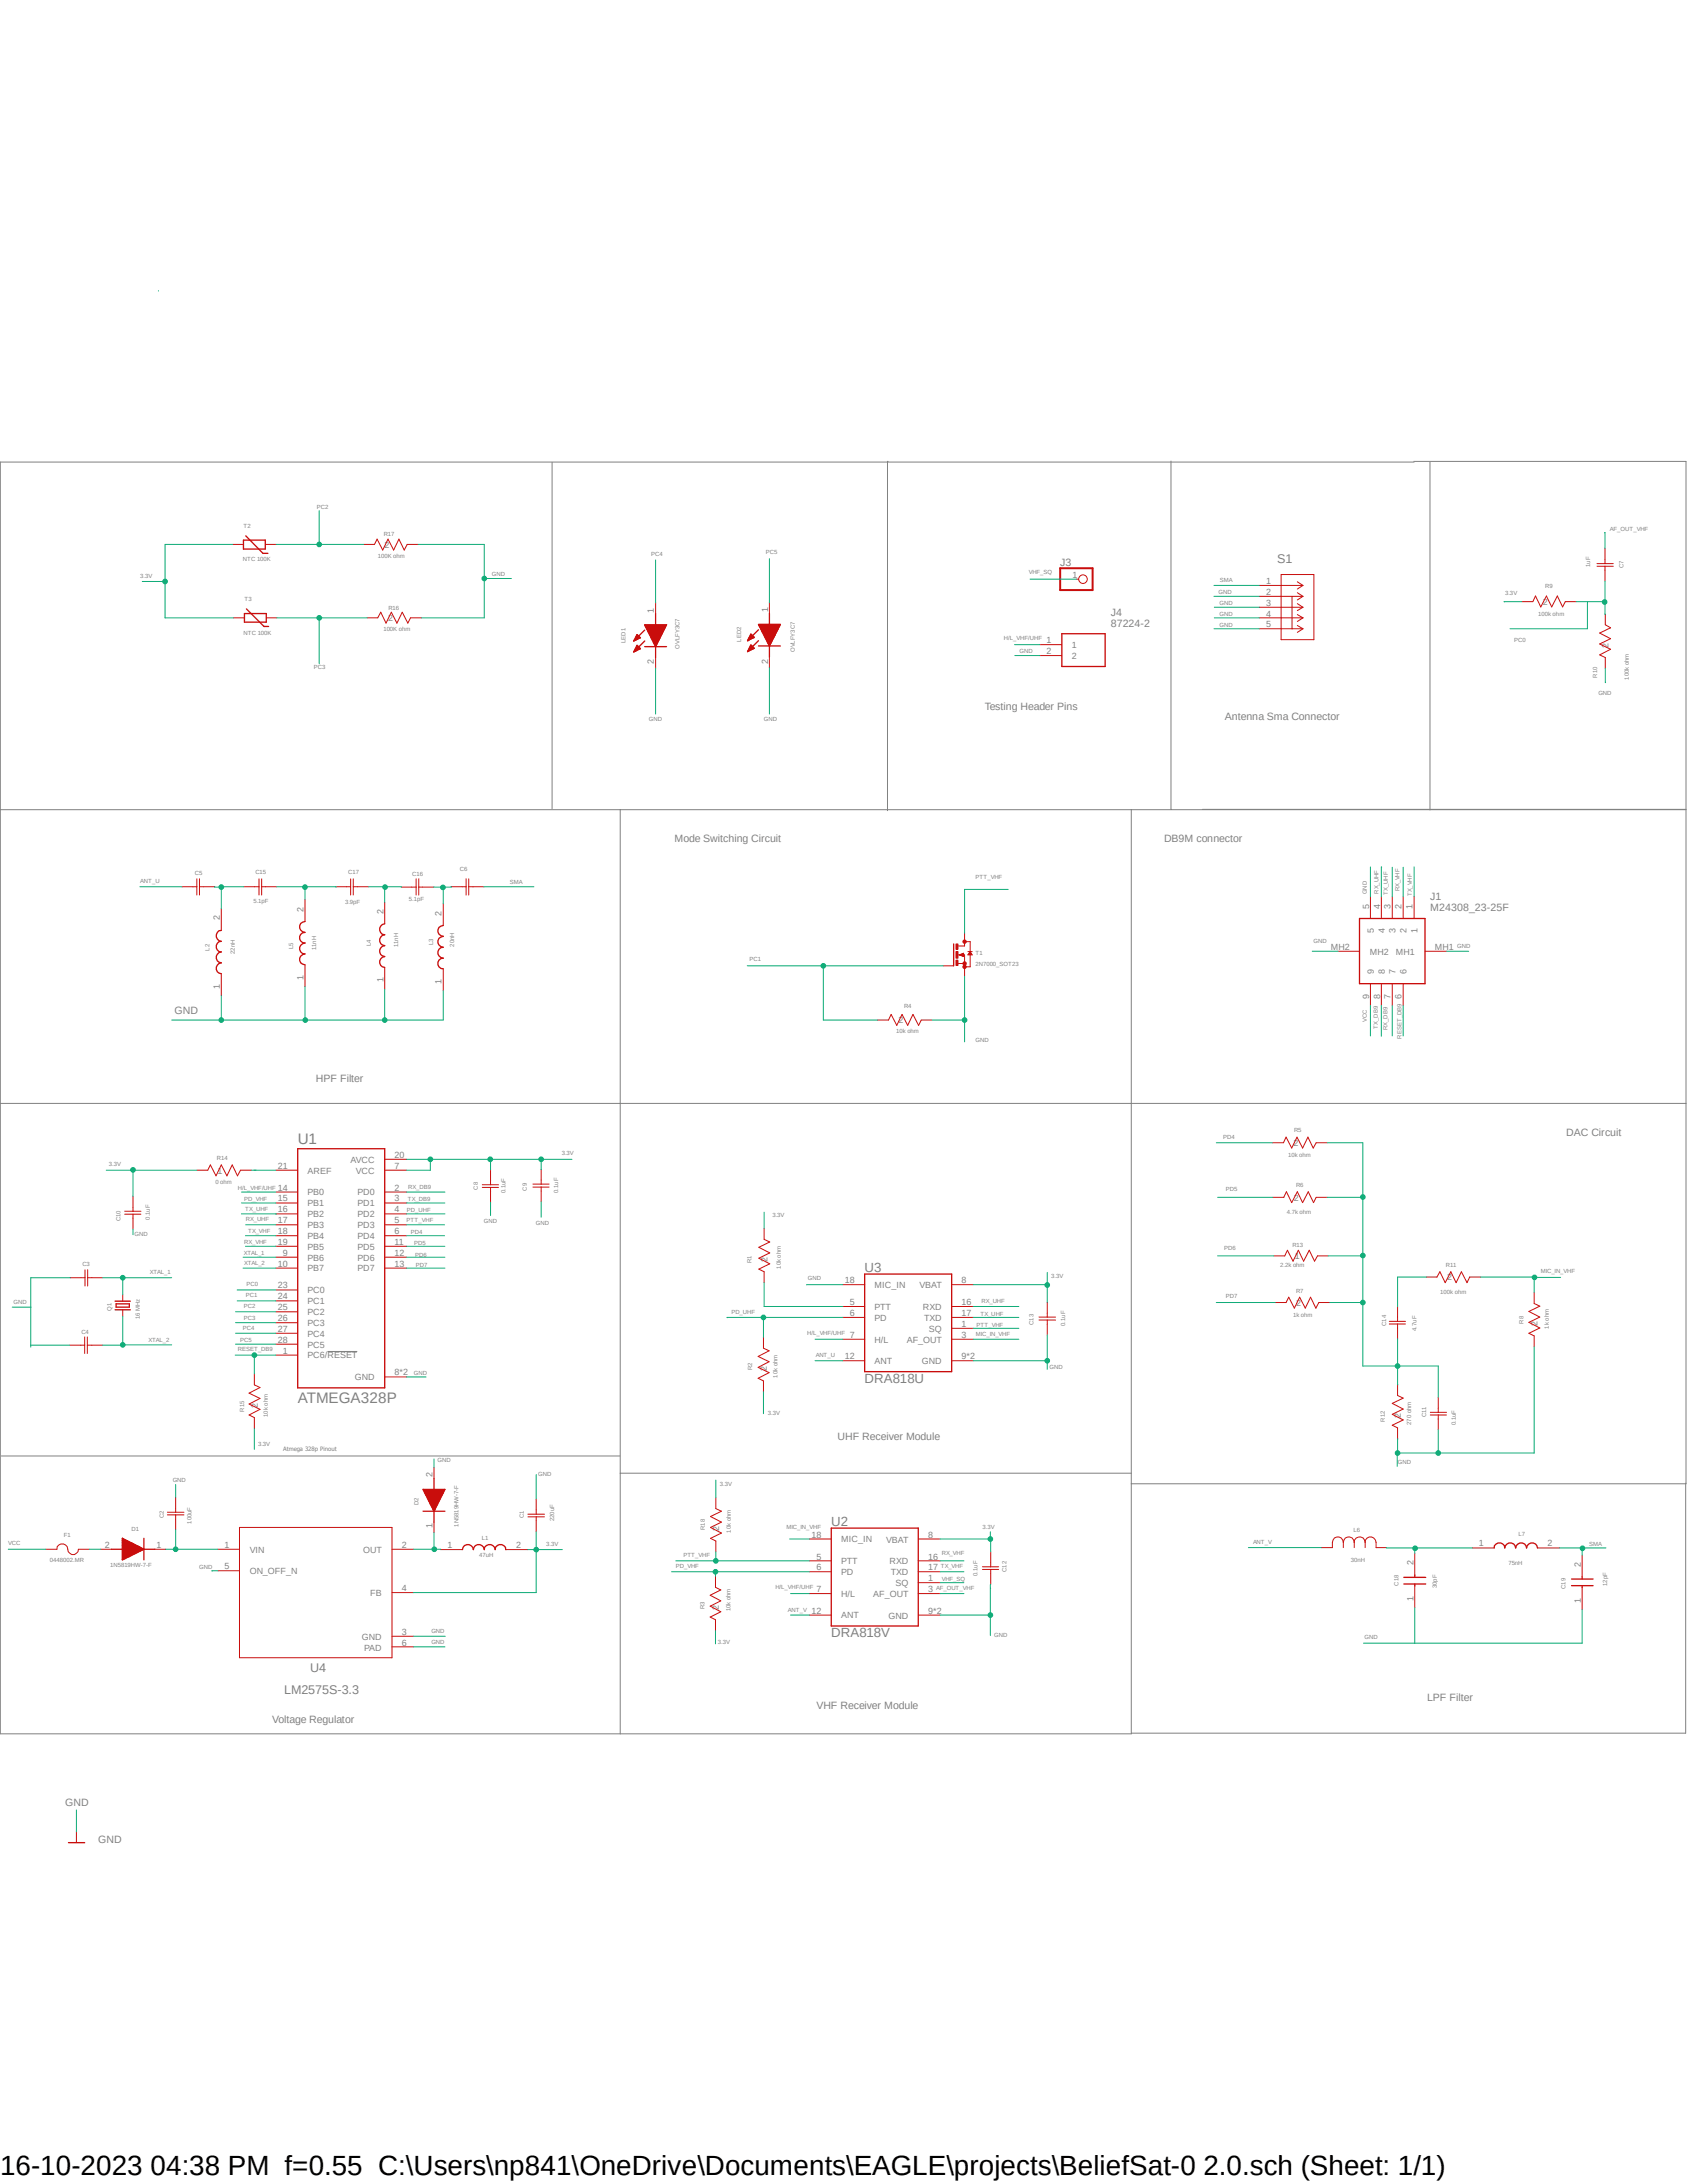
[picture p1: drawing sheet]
<svg xmlns="http://www.w3.org/2000/svg" width="216mm" height="279mm" viewBox="0 0 216 279" stroke-linecap="round" stroke-linejoin="round" font-family="sans-serif">
<defs><g id="words">
<text font-size="3.6" x="0" y="278.4">16-10-2023 04:38 PM f=0.55 C:\Users\np841\OneDrive\Documents\EAGLE\projects\BeliefSat-0 2.0.sch (Sheet: 1/1)</text>
<g font-size="1.9" fill="#808080">
<text x="38.1" y="146.4">U1</text>
<text x="38.1" y="179.6">ATMEGA328P</text>
</g>
<g font-size="1.7" fill="#808080">
<text x="110.7" y="162.8">U3</text>
<text x="110.7" y="177">DRA818U</text>
<text x="106.4" y="195.3">U2</text>
<text x="106.4" y="209.5">DRA818V</text>
</g>
<g font-size="1.6" fill="#808080">
<text x="163.5" y="72">S1</text>
<text x="39.7" y="214">U4</text>
<text x="36.4" y="216.8">LM2575S-3.3</text>
</g>
<g font-size="1.4" fill="#808080">
<text x="135.7" y="72.4">J3</text>
<text x="142.2" y="80.2">87224-2</text>
<text x="142.2" y="78.8">J4</text>
<text x="126" y="90.9">Testing Header Pins</text>
<text x="156.8" y="92.2">Antenna Sma Connector</text>
<text x="86.3" y="107.8">Mode Switching Circuit</text>
<text x="149" y="107.8">DB9M connector</text>
<text x="183" y="116.6">M24308_23-25F</text>
<text x="183" y="115.2">J1</text>
<text x="22.4" y="129.8">GND</text>
<text x="40.4" y="138.4">HPF Filter</text>
<text x="200.4" y="145.4">DAC Circuit</text>
<text x="107.2" y="184.4">UHF Receiver Module</text>
<text x="34.8" y="220.6">Voltage Regulator</text>
<text x="104.5" y="218.7">VHF Receiver Module</text>
<text x="182.6" y="217.8">LPF Filter</text>
<text x="8.3" y="231.2">GND</text>
<text x="12.6" y="235.8">GND</text>
</g>
<g font-size="1.1" fill="#808080">
<text x="49.2" y="70.1">2</text>
<text x="137.2" y="74">1</text>
<text x="162.1" y="74.7">1</text>
<text x="162.1" y="76.1">2</text>
<text x="162.1" y="77.5">3</text>
<text x="197.4" y="77.4">2</text>
<text x="49.7" y="79.5">2</text>
<text x="83.7" y="78.4" transform="rotate(-90 83.7 78.4)">1</text>
<text x="98.3" y="78.3" transform="rotate(-90 98.3 78.3)">1</text>
<text x="133.9" y="82.3">1</text>
<text x="133.9" y="83.7">2</text>
<text x="137.2" y="82.9">1</text>
<text x="162.1" y="78.9">4</text>
<text x="162.1" y="80.3">5</text>
<text x="205.9" y="82.9" transform="rotate(-90 205.9 82.9)">2</text>
<text x="83.7" y="85" transform="rotate(-90 83.7 85)">2</text>
<text x="98.3" y="84.9" transform="rotate(-90 98.3 84.9)">2</text>
<text x="137.2" y="84.3">2</text>
<text x="28.2" y="117.8" transform="rotate(-90 28.2 117.8)">2</text>
<text x="38.8" y="116.7" transform="rotate(-90 38.8 116.7)">2</text>
<text x="49.1" y="117" transform="rotate(-90 49.1 117)">2</text>
<text x="56.5" y="117.2" transform="rotate(-90 56.5 117.2)">2</text>
<text x="175.2" y="116.3" transform="rotate(-90 175.2 116.3)">5</text>
<text x="175.8" y="119.5" transform="rotate(-90 175.8 119.5)">5</text>
<text x="176.6" y="116.3" transform="rotate(-90 176.6 116.3)">4</text>
<text x="177.2" y="119.5" transform="rotate(-90 177.2 119.5)">4</text>
<text x="178" y="116.3" transform="rotate(-90 178 116.3)">3</text>
<text x="178.6" y="119.5" transform="rotate(-90 178.6 119.5)">3</text>
<text x="179.4" y="116.3" transform="rotate(-90 179.4 116.3)">2</text>
<text x="180" y="119.5" transform="rotate(-90 180 119.5)">2</text>
<text x="180.8" y="116.3" transform="rotate(-90 180.8 116.3)">1</text>
<text x="181.4" y="119.5" transform="rotate(-90 181.4 119.5)">1</text>
<text x="38.8" y="125.4" transform="rotate(-90 38.8 125.4)">1</text>
<text x="49.1" y="125.7" transform="rotate(-90 49.1 125.7)">1</text>
<text x="56.5" y="125.9" transform="rotate(-90 56.5 125.9)">1</text>
<text x="170.3" y="121.5">MH2</text>
<text x="175.3" y="122.2">MH2</text>
<text x="175.8" y="124.6" transform="rotate(-90 175.8 124.6)">9</text>
<text x="177.2" y="124.6" transform="rotate(-90 177.2 124.6)">8</text>
<text x="178.6" y="124.6" transform="rotate(-90 178.6 124.6)">7</text>
<text x="178.7" y="122.2">MH1</text>
<text x="180" y="124.6" transform="rotate(-90 180 124.6)">6</text>
<text x="183.6" y="121.5">MH1</text>
<text x="28.2" y="126.5" transform="rotate(-90 28.2 126.5)">1</text>
<text x="115" y="131">2</text>
<text x="175.2" y="127.9" transform="rotate(-90 175.2 127.9)">9</text>
<text x="176.6" y="127.9" transform="rotate(-90 176.6 127.9)">8</text>
<text x="178" y="127.9" transform="rotate(-90 178 127.9)">7</text>
<text x="179.4" y="127.9" transform="rotate(-90 179.4 127.9)">6</text>
<text x="35.6" y="149.6">21</text>
<text x="44.9" y="148.8">AVCC</text>
<text x="50.5" y="149.6">7</text>
<text x="50.5" y="148.2">20</text>
<text x="165.5" y="146.7">2</text>
<text x="27.9" y="150.2">1</text>
<text x="35.6" y="152.4">14</text>
<text x="35.6" y="153.8">15</text>
<text x="35.6" y="155.2">16</text>
<text x="39.4" y="153">PB0</text>
<text x="39.4" y="154.4">PB1</text>
<text x="39.4" y="155.8">PB2</text>
<text x="39.4" y="150.2">AREF</text>
<text x="45.6" y="150.2">VCC</text>
<text x="45.8" y="153">PD0</text>
<text x="45.8" y="154.4">PD1</text>
<text x="45.8" y="155.8">PD2</text>
<text x="50.5" y="152.4">2</text>
<text x="50.5" y="153.8">3</text>
<text x="50.5" y="155.2">4</text>
<text x="165.6" y="153.7">2</text>
<text x="35.6" y="156.6">17</text>
<text x="35.6" y="158">18</text>
<text x="35.6" y="159.3">19</text>
<text x="36.2" y="160.7">9</text>
<text x="39.4" y="157.2">PB3</text>
<text x="39.4" y="158.5">PB4</text>
<text x="39.4" y="159.9">PB5</text>
<text x="39.4" y="161.3">PB6</text>
<text x="45.8" y="157.2">PD3</text>
<text x="45.8" y="158.6">PD4</text>
<text x="45.8" y="160">PD5</text>
<text x="45.8" y="161.3">PD6</text>
<text x="50.5" y="156.6">5</text>
<text x="50.5" y="158">6</text>
<text x="50.5" y="159.3">11</text>
<text x="50.5" y="160.7">12</text>
<text x="98.2" y="161.5" transform="rotate(-90 98.2 161.5)">2</text>
<text x="165.7" y="161.2">1</text>
<text x="35.6" y="162.1">10</text>
<text x="35.6" y="164.9">23</text>
<text x="35.6" y="166.3">24</text>
<text x="35.6" y="167.7">25</text>
<text x="39.4" y="162.7">PB7</text>
<text x="39.4" y="165.5">PC0</text>
<text x="39.4" y="166.9">PC1</text>
<text x="45.8" y="162.7">PD7</text>
<text x="50.5" y="162.1">13</text>
<text x="108.1" y="164.3">18</text>
<text x="108.8" y="167.1">5</text>
<text x="111.9" y="167.6">PTT</text>
<text x="111.9" y="164.9">MIC_IN</text>
<text x="117.7" y="164.9">VBAT</text>
<text x="118.1" y="167.6">RXD</text>
<text x="123.1" y="164.3">8</text>
<text x="123.1" y="167.1">16</text>
<text x="165.9" y="167.1">2</text>
<text x="185.2" y="163.9">2</text>
<text x="35.6" y="169.1">26</text>
<text x="35.6" y="170.5">27</text>
<text x="35.6" y="171.9">28</text>
<text x="36.2" y="173.3">1</text>
<text x="39.4" y="168.3">PC2</text>
<text x="39.4" y="169.7">PC3</text>
<text x="39.4" y="171.1">PC4</text>
<text x="39.4" y="172.5">PC5</text>
<text x="39.4" y="173.9">PC6/RESET</text>
<text x="108.1" y="174">12</text>
<text x="108.8" y="168.4">6</text>
<text x="108.8" y="171.2">7</text>
<text x="111.9" y="169">PD</text>
<text x="111.9" y="171.8">H/L</text>
<text x="116" y="171.8">AF_OUT</text>
<text x="118.3" y="169">TXD</text>
<text x="118.9" y="170.4">SQ</text>
<text x="123.1" y="169.8">1</text>
<text x="123.1" y="171.2">3</text>
<text x="123.1" y="174">9*2</text>
<text x="123.1" y="168.4">17</text>
<text x="196.8" y="169.7" transform="rotate(-90 196.8 169.7)">2</text>
<text x="45.4" y="176.7">GND</text>
<text x="50.5" y="176">8*2</text>
<text x="98.1" y="175.5" transform="rotate(-90 98.1 175.5)">2</text>
<text x="111.9" y="174.6">ANT</text>
<text x="118" y="174.6">GND</text>
<text x="33" y="180.2" transform="rotate(-90 33 180.2)">2</text>
<text x="179.3" y="181.5" transform="rotate(-90 179.3 181.5)">2</text>
<text x="55.3" y="189.1" transform="rotate(-90 55.3 189.1)">2</text>
<text x="55.3" y="195.6" transform="rotate(-90 55.3 195.6)">1</text>
<text x="92" y="196" transform="rotate(-90 92 196)">2</text>
<text x="103.8" y="196.8">18</text>
<text x="107.7" y="197.4">MIC_IN</text>
<text x="113.4" y="197.4">VBAT</text>
<text x="118.8" y="196.8">8</text>
<text x="189.3" y="197.9">1</text>
<text x="198" y="197.9">2</text>
<text x="13.4" y="198.1">2</text>
<text x="20" y="198.1">1</text>
<text x="28.7" y="198.1">1</text>
<text x="28.7" y="200.9">5</text>
<text x="32" y="198.7">VIN</text>
<text x="32" y="201.5">ON_OFF_N</text>
<text x="46.5" y="198.7">OUT</text>
<text x="51.4" y="198.1">2</text>
<text x="51.4" y="203.7">4</text>
<text x="57.3" y="198.1">1</text>
<text x="66" y="198.1">2</text>
<text x="104.5" y="199.6">5</text>
<text x="104.5" y="201">6</text>
<text x="104.5" y="203.8">7</text>
<text x="107.7" y="200.2">PTT</text>
<text x="107.7" y="201.6">PD</text>
<text x="113.8" y="200.2">RXD</text>
<text x="114" y="201.6">TXD</text>
<text x="114.6" y="203">SQ</text>
<text x="118.8" y="202.4">1</text>
<text x="118.8" y="203.8">3</text>
<text x="118.8" y="199.6">16</text>
<text x="118.8" y="201">17</text>
<text x="180.9" y="200.3" transform="rotate(-90 180.9 200.3)">2</text>
<text x="202.3" y="200.5" transform="rotate(-90 202.3 200.5)">2</text>
<text x="46.3" y="209.9">GND</text>
<text x="47.4" y="204.3">FB</text>
<text x="51.4" y="209.2">3</text>
<text x="92" y="206" transform="rotate(-90 92 206)">2</text>
<text x="103.8" y="206.6">12</text>
<text x="107.7" y="204.4">H/L</text>
<text x="107.7" y="207.1">ANT</text>
<text x="111.8" y="204.4">AF_OUT</text>
<text x="113.7" y="207.2">GND</text>
<text x="118.8" y="206.6">9*2</text>
<text x="180.9" y="204.9" transform="rotate(-90 180.9 204.9)">1</text>
<text x="202.3" y="205.2" transform="rotate(-90 202.3 205.2)">1</text>
<text x="46.6" y="211.3">PAD</text>
<text x="51.4" y="210.6">6</text>
</g>
<g font-size=".8" fill="#808080">
<text x="40.6" y="65.1">PC2</text>
<text x="31.1" y="71.8">NTC 100K</text>
<text x="31.2" y="67.6">T2</text>
<text x="48.3" y="71.4">100K ohm</text>
<text x="49.1" y="68.6">R17</text>
<text x="83.4" y="71.1">PC4</text>
<text x="98" y="70.9">PC5</text>
<text x="206" y="67.9">AF_OUT_VHF</text>
<text x="17.9" y="74">3.3V</text>
<text x="31.3" y="77">T3</text>
<text x="62.9" y="73.7">GND</text>
<text x="131.7" y="73.4">VHF_SQ</text>
<text x="156" y="76.1">GND</text>
<text x="156.1" y="77.4">GND</text>
<text x="156.1" y="74.5">SMA</text>
<text x="192.6" y="76.2">3.3V</text>
<text x="197.7" y="75.3">R9</text>
<text x="203.5" y="72.6" transform="rotate(-90 203.5 72.6)">1uF</text>
<text x="207.8" y="72.7" transform="rotate(-90 207.8 72.7)">C7</text>
<text x="31.2" y="81.3">NTC 100K</text>
<text x="49.1" y="80.8">100K ohm</text>
<text x="49.7" y="78.1">R16</text>
<text x="80.1" y="82.3" transform="rotate(-90 80.1 82.3)">LED1</text>
<text x="87" y="83" transform="rotate(-90 87 83)">OVLFY3C7</text>
<text x="94.9" y="82.1" transform="rotate(-90 94.9 82.1)">LED2</text>
<text x="101.7" y="83.4" transform="rotate(-90 101.7 83.4)">OVLFY3C7</text>
<text x="128.5" y="81.9">H/L_VHF/UHF</text>
<text x="130.5" y="83.6">GND</text>
<text x="156.1" y="78.9">GND</text>
<text x="156.1" y="80.2">GND</text>
<text x="193.8" y="82.2">PC0</text>
<text x="196.8" y="78.8">100k ohm</text>
<text x="40.2" y="85.7">PC3</text>
<text x="204.4" y="86.7" transform="rotate(-90 204.4 86.7)">R10</text>
<text x="204.6" y="88.9">GND</text>
<text x="208.4" y="87" transform="rotate(-90 208.4 87)">100k ohm</text>
<text x="83.1" y="92.3">GND</text>
<text x="97.7" y="92.3">GND</text>
<text x="17.9" y="113">ANT_U</text>
<text x="24.9" y="112">C5</text>
<text x="32.7" y="111.8">C15</text>
<text x="44.6" y="111.8">C17</text>
<text x="52.7" y="112.1">C16</text>
<text x="58.8" y="111.4">C6</text>
<text x="65.2" y="113.1">SMA</text>
<text x="124.8" y="112.5">PTT_VHF</text>
<text x="32.4" y="115.6">5.1pF</text>
<text x="44.2" y="115.7">3.9pF</text>
<text x="52.3" y="115.4">5.1pF</text>
<text x="174.9" y="114.5" transform="rotate(-90 174.9 114.5)">GND</text>
<text x="176.4" y="114.4" transform="rotate(-90 176.4 114.4)">RX_UHF</text>
<text x="177.6" y="114.6" transform="rotate(-90 177.6 114.6)">TX_UHF</text>
<text x="179.1" y="114.1" transform="rotate(-90 179.1 114.1)">RX_VHF</text>
<text x="180.7" y="114.7" transform="rotate(-90 180.7 114.7)">TX_VHF</text>
<text x="26.8" y="121.7" transform="rotate(-90 26.8 121.7)">L2</text>
<text x="30.1" y="122.1" transform="rotate(-90 30.1 122.1)">22nH</text>
<text x="37.5" y="121.5" transform="rotate(-90 37.5 121.5)">L5</text>
<text x="40.5" y="121.6" transform="rotate(-90 40.5 121.6)">11nH</text>
<text x="47.5" y="121.1" transform="rotate(-90 47.5 121.1)">L4</text>
<text x="51" y="121.2" transform="rotate(-90 51 121.2)">11nH</text>
<text x="55.5" y="120.9" transform="rotate(-90 55.5 120.9)">L3</text>
<text x="58.1" y="121.2" transform="rotate(-90 58.1 121.2)">20nH</text>
<text x="95.9" y="123">PC1</text>
<text x="124.8" y="123.6">2N7000_SOT23</text>
<text x="124.8" y="122.2">T1</text>
<text x="168.1" y="120.6">GND</text>
<text x="186.5" y="121.4">GND</text>
<text x="115.7" y="129">R4</text>
<text x="174.9" y="130.8" transform="rotate(-90 174.9 130.8)">VCC</text>
<text x="176.3" y="131.7" transform="rotate(-90 176.3 131.7)">TX_DB9</text>
<text x="177.6" y="131.8" transform="rotate(-90 177.6 131.8)">RX_DB9</text>
<text x="114.7" y="132.2">10k ohm</text>
<text x="124.8" y="133.3">GND</text>
<text x="179.4" y="132.9" transform="rotate(-90 179.4 132.9)">RESET_DB9</text>
<text x="13.9" y="149.3">3.3V</text>
<text x="27.8" y="148.4">R14</text>
<text x="71.9" y="147.9">3.3V</text>
<text x="156.5" y="145.8">PD4</text>
<text x="164.8" y="148.1">10k ohm</text>
<text x="165.6" y="144.9">R5</text>
<text x="27.6" y="151.6">0 ohm</text>
<text x="30.4" y="152.3">H/L_VHF/UHF</text>
<text x="31.2" y="153.7">PD_VHF</text>
<text x="31.4" y="154.9">TX_UHF</text>
<text x="52.1" y="155.1">PD_UHF</text>
<text x="52.2" y="153.8">TX_DB9</text>
<text x="52.2" y="152.1">RX_DB9</text>
<text x="61.2" y="152.3" transform="rotate(-90 61.2 152.3)">C8</text>
<text x="64.7" y="152.7" transform="rotate(-90 64.7 152.7)">0.1uF</text>
<text x="67.4" y="152.4" transform="rotate(-90 67.4 152.4)">C9</text>
<text x="71.4" y="152.7" transform="rotate(-90 71.4 152.7)">0.1uF</text>
<text x="98.8" y="155.8">3.3V</text>
<text x="156.9" y="152.5">PD5</text>
<text x="164.7" y="155.4">4.7k ohm</text>
<text x="165.9" y="152">R6</text>
<text x="15.4" y="156.3" transform="rotate(-90 15.4 156.3)">C10</text>
<text x="17.2" y="158.2">GND</text>
<text x="19.2" y="156.1" transform="rotate(-90 19.2 156.1)">0.1uF</text>
<text x="31.2" y="160.6">XTAL_1</text>
<text x="31.2" y="159.2">RX_VHF</text>
<text x="31.2" y="161.9">XTAL_2</text>
<text x="31.5" y="156.3">RX_UHF</text>
<text x="31.7" y="157.8">TX_VHF</text>
<text x="52" y="156.5">PTT_VHF</text>
<text x="52.6" y="157.9">PD4</text>
<text x="53" y="159.3">PD5</text>
<text x="53.1" y="160.8">PD6</text>
<text x="61.9" y="156.5">GND</text>
<text x="68.6" y="156.8">GND</text>
<text x="96.2" y="161.6" transform="rotate(-90 96.2 161.6)">R1</text>
<text x="156.7" y="160">PD6</text>
<text x="165.4" y="159.6">R13</text>
<text x="1.7" y="166.8">GND</text>
<text x="10.5" y="162.1">C3</text>
<text x="14.3" y="167.8" transform="rotate(-90 14.3 167.8)">Q1</text>
<text x="19.2" y="163.1">XTAL_1</text>
<text x="31.2" y="167.4">PC2</text>
<text x="31.5" y="166">PC1</text>
<text x="31.5" y="164.6">PC0</text>
<text x="53.2" y="162.2">PD7</text>
<text x="99.9" y="162.4" transform="rotate(-90 99.9 162.4)">10k ohm</text>
<text x="103.4" y="163.9">GND</text>
<text x="125.6" y="166.7">RX_UHF</text>
<text x="134.5" y="163.6">3.3V</text>
<text x="156.9" y="166.1">PD7</text>
<text x="163.8" y="162.2">2.2k ohm</text>
<text x="165.9" y="165.5">R7</text>
<text x="184.3" y="165.6">100k ohm</text>
<text x="185" y="162.2">R11</text>
<text x="197.2" y="163">MIC_IN_VHF</text>
<text x="10.4" y="170.7">C4</text>
<text x="17.9" y="168.9" transform="rotate(-90 17.9 168.9)">16 MHz</text>
<text x="19" y="171.7">XTAL_2</text>
<text x="30.4" y="173">RESET_DB9</text>
<text x="30.7" y="171.7">PC5</text>
<text x="31.1" y="170.3">PC4</text>
<text x="31.2" y="168.9">PC3</text>
<text x="93.6" y="168.2">PD_UHF</text>
<text x="103.3" y="170.8">H/L_VHF/UHF</text>
<text x="104.4" y="173.7">ANT_U</text>
<text x="124.9" y="171">MIC_IN_VHF</text>
<text x="125" y="169.8">PTT_VHF</text>
<text x="125.5" y="168.4">TX_UHF</text>
<text x="132.2" y="169.6" transform="rotate(-90 132.2 169.6)">C13</text>
<text x="136.3" y="169.7" transform="rotate(-90 136.3 169.7)">0.1uF</text>
<text x="165.5" y="168.6">1k ohm</text>
<text x="177.4" y="169.7" transform="rotate(-90 177.4 169.7)">C14</text>
<text x="181.3" y="170.3" transform="rotate(-90 181.3 170.3)">4.7uF</text>
<text x="195" y="169.4" transform="rotate(-90 195 169.4)">R8</text>
<text x="198.2" y="170.1" transform="rotate(-90 198.2 170.1)">1k ohm</text>
<text x="53" y="176">GND</text>
<text x="96.3" y="175.4" transform="rotate(-90 96.3 175.4)">R2</text>
<text x="99.5" y="176.3" transform="rotate(-90 99.5 176.3)">10k ohm</text>
<text x="134.3" y="175.2">GND</text>
<text x="31.2" y="180.7" transform="rotate(-90 31.2 180.7)">R15</text>
<text x="33" y="185.1">3.3V</text>
<text x="34.3" y="181.4" transform="rotate(-90 34.3 181.4)">10k ohm</text>
<text x="36.2" y="185.8">Atmega 328p Pinout</text>
<text x="98.3" y="181.1">3.3V</text>
<text x="177.2" y="181.9" transform="rotate(-90 177.2 181.9)">R12</text>
<text x="180.6" y="182.4" transform="rotate(-90 180.6 182.4)">270 ohm</text>
<text x="182.5" y="181.4" transform="rotate(-90 182.5 181.4)">C11</text>
<text x="186.3" y="182.4" transform="rotate(-90 186.3 182.4)">0.1uF</text>
<text x="22.1" y="189.7">GND</text>
<text x="56" y="187.1">GND</text>
<text x="68.9" y="188.8">GND</text>
<text x="92.1" y="190.2">3.3V</text>
<text x="178.9" y="187.4">GND</text>
<text x="1.1" y="197.7">VCC</text>
<text x="8.2" y="196.8">F1</text>
<text x="16.8" y="196">D1</text>
<text x="21" y="194.3" transform="rotate(-90 21 194.3)">C2</text>
<text x="24.5" y="195" transform="rotate(-90 24.5 195)">100uF</text>
<text x="53.6" y="192.7" transform="rotate(-90 53.6 192.7)">D2</text>
<text x="58.7" y="195.4" transform="rotate(-90 58.7 195.4)">1N5819HW-7-F</text>
<text x="61.7" y="197.1">L1</text>
<text x="67.1" y="194.3" transform="rotate(-90 67.1 194.3)">C1</text>
<text x="69.9" y="197.9">3.3V</text>
<text x="70.9" y="194.7" transform="rotate(-90 70.9 194.7)">220uF</text>
<text x="90.2" y="195.8" transform="rotate(-90 90.2 195.8)">R18</text>
<text x="93.5" y="196.2" transform="rotate(-90 93.5 196.2)">10k ohm</text>
<text x="100.7" y="195.7">MIC_IN_VHF</text>
<text x="125.7" y="195.7">3.3V</text>
<text x="160.4" y="197.7">ANT_V</text>
<text x="173.2" y="196.1">L6</text>
<text x="194.4" y="196.6">L7</text>
<text x="203.4" y="197.9">SMA</text>
<text x="6.4" y="200">0448002.MR</text>
<text x="14.1" y="200.6">1N5819HW-7-F</text>
<text x="25.5" y="200.8">GND</text>
<text x="61.3" y="199.2">47uH</text>
<text x="86.5" y="200.7">PD_VHF</text>
<text x="87.5" y="199.3">PTT_VHF</text>
<text x="99.2" y="203.4">H/L_VHF/UHF</text>
<text x="119.8" y="203.5">AF_OUT_VHF</text>
<text x="120.4" y="200.7">TX_VHF</text>
<text x="120.5" y="202.4">VHF_SQ</text>
<text x="120.5" y="199">RX_VHF</text>
<text x="125.1" y="201.7" transform="rotate(-90 125.1 201.7)">0.1uF</text>
<text x="128.8" y="201.2" transform="rotate(-90 128.8 201.2)">C12</text>
<text x="172.9" y="199.9">30nH</text>
<text x="179" y="202.9" transform="rotate(-90 179 202.9)">C18</text>
<text x="183.9" y="203.3" transform="rotate(-90 183.9 203.3)">30pF</text>
<text x="193" y="200.3">75nH</text>
<text x="200.4" y="203.4" transform="rotate(-90 200.4 203.4)">C19</text>
<text x="205.7" y="203" transform="rotate(-90 205.7 203)">12pF</text>
<text x="55.2" y="209">GND</text>
<text x="90.2" y="205.9" transform="rotate(-90 90.2 205.9)">R3</text>
<text x="93.5" y="206.2" transform="rotate(-90 93.5 206.2)">10k ohm</text>
<text x="100.8" y="206.3">ANT_V</text>
<text x="127.3" y="209.5">GND</text>
<text x="174.6" y="209.7">GND</text>
<text x="55.2" y="210.4">GND</text>
<text x="91.9" y="210.4">3.3V</text>
</g>
</g></defs>
<path d="M0 37.2l215.9 200M215.9 37.2l-215.9 200" fill="none" stroke="#fff" stroke-width=".13"/>
<g fill="none" stroke="#808080" stroke-width=".13">
<path d="M70.7 59.2v44.3M113.7 59.1h-.1v44.7M149.9 59v44.6M180.9 59.1h34.9v44.5h-61.9M181 59.1h-181v162.8h144.8v-118.3M183 59.1v44.6M0 103.6h215.8v86.3h-71M79.4 103.6v118.3M0 141.2h215.8M41.9 173h3.8M.2 186.4h79.1M79.4 188.6h65.4"/>
<path d="M215.7 189.8v32h-70.9"/>
</g>
<g fill="none" stroke="#c90d0c" stroke-width=".17">
<path d="M28.3 119.1a.7 .7 0 0 0-.6 .7 .7 .7 0 0 0 .6 .7 .68 .68 0 0 0-.6 .7 .68 .68 0 0 0 .6 .6 .7 .7 0 0 0-.6 .7 .7 .7 0 0 0 .6 .7 .7 .7 0 0 0-.6 .7 .7 .7 0 0 0 .6 .7M39 117.9a.7 .7 0 0 0-.7 .7 .7 .7 0 0 0 .7 .7 .68 .68 0 0 0-.7 .7 .68 .68 0 0 0 .7 .7 .7 .7 0 0 0-.7 .7 .7 .7 0 0 0 .7 .7 .7 .7 0 0 0-.7 .7 .7 .7 0 0 0 .7 .7M49.2 118.2a.7 .7 0 0 0-.6 .7 .7 .7 0 0 0 .6 .7 .7 .7 0 0 0-.6 .7 .7 .7 0 0 0 .6 .7 .7 .7 0 0 0-.6 .7 .7 .7 0 0 0 .6 .7 .7 .7 0 0 0-.6 .7 .7 .7 0 0 0 .6 .7M56.7 118.4a.7 .7 0 0 0-.7 .7 .7 .7 0 0 0 .7 .7 .7 .7 0 0 0-.7 .7 .7 .7 0 0 0 .7 .7 .7 .7 0 0 0-.7 .7 .7 .7 0 0 0 .7 .7 .68 .68 0 0 0-.7 .7 .68 .68 0 0 0 .7 .7M122 120.8v2.8M122.9 122.2l.3 .1v-.3l-.2 .2M124.2 121.9l.1 .2h-.3zM38.1 147h11.1v30.6h-11.1zM14.7 167.6h2M14.7 166.5h2M14.9 166.9h1.7v.4h-1.7zM110.7 163.1h11.1v12.5h-11.1z"/>
<path d="M106.4 195.6h11.1v12.5h-11.1zM191.2 198.1a.68 .68 0 0 1 .7-.6 .68 .68 0 0 1 .7 .6 .7 .7 0 0 1 .7-.6 .7 .7 0 0 1 .7 .6 .7 .7 0 0 1 .7-.6 .7 .7 0 0 1 .7 .6 .7 .7 0 0 1 .7-.6 .7 .7 0 0 1 .7 .6M179.7 202.7h2.8M179.7 201.9h2.8M181.1 201.6v.3M181.1 202.7v.3M201.1 202.9h2.8M201.1 202.1h2.8M202.5 201.8v.3M202.5 202.9v.3"/>
</g>
<g fill="none" stroke="#c90d0c" stroke-width=".13">
<path d="M194.8 77h1.4l.3-.7 .7 1.4 .7-1.4 .7 1.4 .7-1.4 .7 1.4 .3-.7h1.4M204.4 72.5h2.1M204.4 72.1h2.1M205.4 70.2v1.9M205.4 72.5v1.9M205.4 78.6v1.4l.7 .3-1.4 .7 1.4 .7-1.4 .7 1.4 .7-1.4 .7 .7 .4v1.4M23.3 113.5h1.9M25.2 112.5v2.1M25.5 113.5h2M25.5 112.5v2.1M28.3 116.3v2.8M31.2 113.5h1.9"/>
<path d="M33.1 112.5v2.1M33.5 113.5h1.9M33.5 112.5v2.1M39 115.1v2.8M43 113.5h1.9M44.9 112.5v2.1M45.2 113.5h2M45.2 112.5v2.1M49.2 115.5v2.7M51.4 113.5h1.9M53.3 112.5v2.1M53.6 113.5h1.9"/>
<path d="M53.6 112.5v2.1M56.7 115.7v2.7M57.7 113.5h1.9M59.6 112.5v2.1M60 113.5h1.9M60 112.5v2.1M28.3 124.6v2.8M39 123.5v2.8M49.2 123.8v2.8M56.7 124v2.8M112.3 130.6h1.4l.3-.8 .8 1.4 .6-1.4 .8 1.4 .6-1.4 .8 1.4 .3-.6h1.4M122.6 123.3h.8"/>
<path d="M122.8 122.2l.5-.2v.4zM123.4 120.5h.8v3.2h-.8v-1.5h-.8M123.4 120.8v.3h-.8M123.9 121.8h.5M124.2 121.8l.2 .4h-.5zM16 155h2M16 155.4h2M17 153.1v1.9M17 155.4v1.9M25.2 149.8h1.4l.3-.7 .7 1.4 .7-1.4 .7 1.4 .7-1.4 .7 1.4 .4-.7h1.4M35.3 149.8h2.8M35.3 152.6h2.8"/>
<path d="M35.3 154h2.8M35.3 155.4h2.8M35.3 156.8h2.8M35.3 158.2h2.8M35.3 159.5h2.8M49.2 149.8h2.8M49.2 152.6h2.8M49.2 154h2.8M49.2 155.4h2.8M49.2 156.8h2.8M49.2 158.2h2.8M49.2 159.5h2.8"/>
<path d="M49.2 148.4h2.8M61.7 152h2.1M61.7 151.6h2.1M62.8 149.7v1.9M62.8 152v1.9M68.2 151.9h2.1M68.2 151.6h2.1M69.3 149.6v2M69.3 151.9v1.9M97.8 157.2v1.4l.7 .4-1.4 .6 1.4 .8-1.4 .6 1.4 .8-1.4 .6 .7 .4v1.4M162.9 146.3h1.4l.3-.8 .7 1.4 .7-1.4 .7 1.4 .7-1.4 .7 1.4 .3-.6h1.4M162.9 153.2h1.4l.3-.7 .7 1.4 .7-1.4 .7 1.4 .7-1.4 .7 1.4 .3-.7h1.4"/>
<path d="M8.9 172.2h1.9M9 163.5h1.9M10.8 171.1v2.1M10.9 162.5v2.1M11.2 172.2h1.9M11.2 171.1v2.1M11.2 163.5h1.9M11.2 162.5v2.1M15.7 165.7v.8M15.7 167.6v.9M35.3 160.9h2.8M35.3 162.3h2.8"/>
<path d="M35.3 165.1h2.8M35.3 166.5h2.8M35.3 167.9h2.8M35.3 169.3h2.8M35.3 170.6h2.8M35.3 172h2.8M35.3 173.4h2.8M49.2 176.2h2.8M49.2 160.9h2.8M49.2 162.3h2.8M97.7 171.2v1.4l.7 .3-1.4 .7 1.4 .7-1.4 .7 1.4 .7-1.4 .7 .7 .3v1.4M107.9 167.2h2.8"/>
<path d="M107.9 171.4h2.8M107.9 168.6h2.8M107.9 164.4h2.8M107.9 174.2h2.8M121.8 170h2.7M121.8 167.2h2.7M121.8 171.4h2.7M121.8 168.6h2.7M121.8 164.4h2.7M121.8 174.2h2.7M133 169h2.1M133 168.6h2.1"/>
<path d="M134 166.7v1.9M134 169v1.9M163 160.7h1.4l.4-.7 .7 1.4 .7-1.4 .6 1.4 .8-1.4 .6 1.4 .4-.7h1.4M163.2 166.7h1.4l.3-.7 .8 1.4 .6-1.4 .7 1.4 .7-1.4 .7 1.4 .4-.7h1.4M177.8 169.5h2.1M177.8 169.1h2.1M178.9 167.2v1.9M178.9 169.5v1.9M178.9 177.2v1.4l.7 .3-1.4 .7 1.4 .7-1.4 .7 1.4 .7-1.4 .7 .7 .4v1.3M182.5 163.4h1.4l.4-.6 .7 1.4 .7-1.4 .7 1.4 .6-1.4 .7 1.4 .4-.8h1.4M184.1 178.8v2M196.3 165.4v1.4l.8 .4-1.4 .7 1.4 .7-1.4 .6 1.4 .8-1.4 .6 .6 .4v1.4"/>
<path d="M103.6 199.8h2.8M103.6 197h2.8M117.5 199.8h2.8M117.5 197h2.8M126.8 198.6v1.9M171.9 197.4a.7 .7 0 0 1 .7-.7 .7 .7 0 0 1 .7 .7M171.9 197.4v.7M171.9 197.4a.7 .7 0 0 0-.7-.7 .7 .7 0 0 0-.7 .7v.7h-1.4M173.3 197.4v.7M173.3 197.4a.7 .7 0 0 1 .7-.7 .7 .7 0 0 1 .7 .7M174.7 197.4a.7 .7 0 0 1 .7-.7 .7 .7 0 0 1 .7 .7v.7h1.4M174.7 197.4v.7"/>
<path d="M181.1 198.8v2.8M183 181.1h2.1M183 180.8h2.1M184.1 181.1v1.9M188.4 198.1h2.8M196.8 198.1h2.8M202.5 199.1v2.7M91.6 201.8v1.4l.6 .3-1.3 .7 1.3 .7-1.3 .7 1.3 .7-1.3 .7 .7 .3v1.4M103.6 204h2.8M103.6 201.2h2.8M103.6 206.7h2.8M117.5 202.6h2.8"/>
<path d="M117.5 204h2.8M117.5 201.2h2.8M117.5 206.7h2.8M125.7 200.9h2.1M125.7 200.5h2.1M126.8 200.9v1.9M181.1 203v2.8M202.5 203.2v2.8"/>
</g>
<circle cx="123.4" cy="123.7" r=".21" fill="#c90d0c"/>
<circle cx="123.4" cy="123.7" r=".21" fill="none" stroke="#c90d0c" stroke-width=".13"/>
<circle cx="123.4" cy="123.3" r=".21" fill="#c90d0c"/>
<circle cx="123.4" cy="123.3" r=".21" fill="none" stroke="#c90d0c" stroke-width=".13"/>
<circle cx="123.4" cy="120.5" r=".21" fill="#c90d0c"/>
<circle cx="123.4" cy="120.5" r=".21" fill="none" stroke="#c90d0c" stroke-width=".13"/>
<path d="M122.3 120.8h.3v.7h-.3z" fill-rule="evenodd" fill="#c90d0c"/>
<path d="M122.3 120.8h.3v.7h-.3z" fill="none" stroke="#c90d0c" stroke-width=".13"/>
<path d="M122.3 122.9h.3v.7h-.3z" fill-rule="evenodd" fill="#c90d0c"/>
<path d="M122.3 122.9h.3v.7h-.3z" fill="none" stroke="#c90d0c" stroke-width=".13"/>
<path d="M122.3 121.8h.3v.8h-.3z" fill-rule="evenodd" fill="#c90d0c"/>
<g fill="none" stroke="#c90d0c" stroke-width=".13">
<path d="M29.8 69.7h1.4M29.9 79.1h1.4M34 69.7h1.3M34.1 79.1h1.3M46.5 69.7h1.4l.4-.7 .7 1.4 .7-1.4 .7 1.4 .7-1.4 .6 1.4 .4-.7h1.4M47 79.1h1.3l.4-.7 .7 1.4 .7-1.4 .7 1.4 .7-1.4 .7 1.4 .3-.7h1.4M83.9 77.2v1.4M98.5 77.1v1.4M137.8 74.1h.2M161.2 74.9h5.6M161.2 76.3h5.6M161.2 77.7h5.6"/>
<path d="M161.2 79.1h5.6M164 73.5h4.1v8.4h-4.1zM165.4 76.3v4.2M166 74.5l.8 .4M166 75.9l.8 .4M166 77.3l.8 .4M166 78.7l.8 .4M166.8 74.9l-.8 .5M166.8 76.3l-.8 .5M166.8 77.7l-.8 .4M166.8 79.1l-.8 .4M83.9 84.2v1.3"/>
<path d="M98.5 84.1v1.4M133.1 82.5h2.8M133.1 83.9h2.8M161.2 80.5h5.6M166 80.1l.8 .4M166.8 80.5l-.8 .4M123.4 119.4v1.4M175.4 114.8v2.8M176.8 114.8v2.8M178.2 114.8v2.8M179.6 114.8v2.8M181 114.8v2.8"/>
<path d="M120.7 123.6h1.3M122.3 121.8h.3v.8h-.3zM123.4 123.6v1.4M171.2 121.8h2.8M175.4 125.9v2.8M176.8 125.9v2.8M178.2 125.9v2.8M179.6 125.9v2.8M182.4 121.8h2.7M32.6 175.9v1.3l.7 .4-1.4 .7 1.4 .7-1.4 .7 1.4 .7-1.4 .7 .7 .3v1.4M5.9 198.3h1.4a.7 .7 0 0 1 .7-.7 .7 .7 0 0 1 .7 .7 .68 .68 0 0 0 .7 .7 .68 .68 0 0 0 .6-.7h1.4M12.9 198.3h1.4"/>
<path d="M19.8 198.3h1.4M21.4 193.9h2.1M21.4 193.5h2.1M22.5 191.6v1.9M22.5 193.9v1.9M27.9 198.3h2.7M30.6 195.5h19.6v16.7h-19.6zM50.2 198.3h2.7M55.5 187.8v1.4M55.5 194.8v1.4M56.4 198.3h2.8M64.7 198.3h2.8"/>
<path d="M67.6 194.1h2.1M67.6 193.8h2.1M68.6 191.9v1.9M68.6 194.1v1.9M91.6 191.7v1.4l.7 .3-1.4 .7 1.4 .7-1.4 .7 1.4 .7-1.4 .7 .7 .3v1.4M27.9 201h2.7M50.2 209.4h2.7M50.2 203.8h2.7M50.2 210.8h2.7M9.8 234.4v1.4"/>
<circle cx="138.6" cy="74.1" r=".55"/>
</g>
<path d="M135.7 72.7h4.1v2.8h-4.1z" fill="none" stroke="#c90d0c" stroke-width=".25"/>
<g fill="none" stroke="#c90d0c" stroke-width=".17">
<path d="M31.2 69.1h2.8v1.2h-2.8zM31.3 78.5h2.8v1.1h-2.8zM31.5 68.6l2.2 2.2h.6M31.5 77.9l2.3 2.3h.6M82.5 80h2.8l-1.4 2.8zM83.9 78.6v1.4M97.1 79.9h2.8l-1.4 2.8zM98.5 78.5v1.4M81.1 83.4h.1M81.2 82h.1M81.2 83.4h.1M81.2 81.9h.2"/>
<path d="M81.2 83.3h.3M81.2 81.8h.4M81.2 83.2h.4M81.3 81.7h.4M81.3 83.1h.5M81.3 81.7h.6M81.3 81.6h.6M81.3 83.1h.6M81.4 81.5h.4M81.4 83h.5M81.4 81.4h.3M81.4 82.9h.4"/>
<path d="M81.4 82.8h.3M81.4 82.7h.3M81.5 82.7h.1M81.5 81.3h.1M81.5 82.6l.5 .4-.9 .4zM81.5 81.2l.5 .4-.9 .4M81.5 81.2l-.4 .8M81.5 81.2l.1 .1M82.5 82.8h2.8M82.5 82l-1.4 1.4M82.5 80.6l-1.4 1.4M82.5 80.1h2.7"/>
<path d="M82.5 80h2.8M82.6 80.2h2.6M82.7 80.3h2.4M82.7 80.4h2.4M82.8 80.5h2.2M82.8 80.6h2.2M82.9 80.8h2M82.9 80.7h2M82.9 80.9h1.9M83 80.9h1.8M83 81h1.8M83.1 81.1h1.7"/>
<path d="M83.1 81.2h1.6M83.2 81.3h1.4M83.2 81.4h1.4M83.3 81.5h1.2M83.3 81.4h1.2M83.3 81.6h1.2M83.4 81.7h1.1M83.4 81.7h1M83.4 81.8h1M83.5 81.9h.8M83.5 82h.8M83.6 82h.6"/>
<path d="M83.6 82.2h.6M83.6 82.1h.6M83.7 82.3h.4M83.7 82.4h.4M83.8 82.5h.2M83.8 82.6h.2M83.9 82.7h.1M83.9 82.8v1.4M83.9 82.7v.1M95.7 83.4h.1M95.7 82h.1M95.8 81.9h.1"/>
<path d="M95.8 81.8h.2M95.8 83.3h.1M95.8 81.7h.4M95.8 83.2h.3M95.8 81.7h.6M95.8 83.1h.4M95.9 81.6h.6M95.9 83.1h.5M95.9 83h.6M95.9 81.5h.6M95.9 82.9h.5M96 81.4h.4"/>
<path d="M96 82.8h.4M96 81.4h.3M96 82.7h.3M96.1 82.7h.1M96.1 81.3h.1M96.1 82.6h.1M96.1 81.2h.1M96.1 81.2l.4 .4-.8 .4zM96.5 83l-.4-.5-.4 .9M96.5 83l-.8 .4M97.1 82.7h2.8M97.1 82l-1.4 1.4"/>
<path d="M97.1 80.6l-1.4 1.4M97.1 80h2.7M97.2 80.1h2.6M97.2 80.2h2.5M97.3 80.3h2.4M97.3 80.4h2.3M97.4 80.5h2.2M97.4 80.6h2.2M97.5 80.7h2M97.5 80.6h2M97.5 80.8h1.9M97.5 80.9h1.9"/>
<path d="M97.6 80.9h1.8M97.6 81h1.7M97.7 81.1h1.6M97.7 81.2h1.5M97.8 81.3h1.4M97.8 81.4h1.3M97.9 81.5h1.2M97.9 81.6h1.1M98 81.7h1M98 81.7h.9M98 81.8h.9M98.1 81.9h.7"/>
<path d="M98.1 82h.7M98.2 82.1h.6M98.2 82h.6M98.2 82.2h.5M98.3 82.3h.4M98.3 82.3h.3M98.3 82.4h.3M98.4 82.5h.2M98.4 82.6h.1M98.5 82.7v1.4M135.9 81.1h5.5v4.2h-5.5zM174 117.6h8.4v8.3h-8.4z"/>
<path d="M14.3 198.3h1.4M15.7 196.9l2.7 1.4M15.7 196.9v2.7l2.7-1.3M15.7 199.6h.1M15.7 199.6h.2M15.7 199.5h.3M15.7 199.4h.5M15.7 199.3h.6M15.7 199.3h.8M15.7 199.2h.9M15.7 199.1h1.1M15.7 199h1.2"/>
<path d="M15.7 198.9h1.4M15.7 198.9h1.5M15.7 198.8h1.7M15.7 198.7h1.9M15.7 198.6h2M15.7 198.5h2.2M15.7 198.5h2.3M15.7 198.4h2.5M15.7 198.3h2.6M15.7 198.2h2.7M15.7 198.2h2.5M15.7 198.1h2.4"/>
<path d="M15.7 198h2.2M15.7 198h2.1M15.7 197.9h2M15.7 197.8h1.8M15.7 197.7h1.7M15.7 197.7h1.5M15.7 197.6h1.4M15.7 197.5h1.2M15.7 197.4h1.1M15.7 197.4h.9M15.7 197.3h.7M15.7 197.2h.6"/>
<path d="M15.7 197.1h.4M15.7 197.1h.3M15.7 197h.1M15.7 196.9h.1M18.4 196.9v2.7M18.4 198.3h1.4M54.1 193.4h2.8M54.1 190.6h2.8l-1.4 2.8zM54.2 190.7h2.7M54.2 190.8h2.7M54.3 190.8h2.5M54.3 191h2.4"/>
<path d="M54.3 190.9h2.5M54.4 191.1h2.3M54.4 191.2h2.2M54.5 191.3h2.1M54.5 191.4h2.1M54.6 191.4h1.9M54.6 191.5h1.9M54.7 191.6h1.7M54.7 191.8h1.6M54.7 191.7h1.7M54.8 191.9h1.5M54.8 192h1.5"/>
<path d="M54.9 192.1h1.3M54.9 192.2h1.3M54.9 192.2h1.2M55 192.3h1.1M55 192.4h1M55.1 192.5h.9M55.1 192.6h.9M55.2 192.7h.7M55.2 192.8h.6M55.3 192.9h.5M55.3 193h.5M55.4 193h.3"/>
<path d="M55.4 193.2h.3M55.4 193.1h.3M55.5 193.3h.1M55.5 189.2v1.4M55.5 193.4v1.4M59.2 198.3a.7 .7 0 0 1 .7-.6 .7 .7 0 0 1 .7 .6 .7 .7 0 0 1 .7-.6 .7 .7 0 0 1 .7 .6 .7 .7 0 0 1 .7-.6 .7 .7 0 0 1 .7 .6 .68 .68 0 0 1 .7-.6 .68 .68 0 0 1 .6 .6M8.8 235.8h2"/>
</g>
<path d="M17 157.3v.7M62.8 153.9v1.7M69.3 153.8v2M52 176.2h2.5M107.9 164.4l-4.6 .1M134 174.2v1.1M120.3 206.7h6.4v2.6M9.8 231.6v2.8" fill="none" stroke="#0dab76" stroke-width=".13"/>
<circle cx="134" cy="174.2" r=".3" fill="#0dab76"/>
<g fill="none" stroke="#0dab76" stroke-width=".13">
<path d="M155.4 76.3h5.8M155.4 77.7h5.8M155.4 79.1h5.8M155.4 80.5h5.8M196.3 172.4v13.6h-17.5v1.7M178.9 184.2v1.8M181.1 205.8v4.5M202.5 206v4.3h-28"/>
<circle cx="134" cy="174.2" r=".3"/>
</g>
<circle cx="178.9" cy="186" r=".3" fill="#0dab76"/>
<g fill="none" stroke="#0dab76" stroke-width=".13">
<path d="M184.1 183v3"/>
<circle cx="178.9" cy="186" r=".3"/>
</g>
<circle cx="184.1" cy="186" r=".3" fill="#0dab76"/>
<g fill="none" stroke="#0dab76" stroke-width=".13">
<path d="M28.3 127.4l.1 3.2M39 126.3v4.3M56.7 126.8v3.8h-34.7M1.6 167.3h2.4"/>
<circle cx="184.1" cy="186" r=".3"/>
</g>
<circle cx="28.3" cy="130.6" r=".3" fill="#0dab76"/>
<circle cx="28.3" cy="130.6" r=".3" fill="none" stroke="#0dab76" stroke-width=".13"/>
<circle cx="39.1" cy="130.6" r=".3" fill="#0dab76"/>
<circle cx="39.1" cy="130.6" r=".3" fill="none" stroke="#0dab76" stroke-width=".13"/>
<circle cx="49.2" cy="130.6" r=".3" fill="#0dab76"/>
<g fill="none" stroke="#0dab76" stroke-width=".13">
<path d="M119.3 130.6h4.1M123.4 125v8.3"/>
<circle cx="49.2" cy="130.6" r=".3"/>
</g>
<circle cx="123.4" cy="130.6" r=".3" fill="#0dab76"/>
<g fill="none" stroke="#0dab76" stroke-width=".13">
<path d="M53.5 69.7h8.5v9.4h-8.1M62 74h3.4M129.9 83.9h3.2M205.4 85.6l.1 1.8M175.4 111v3.8M167.9 121.8h3.3M185.1 121.8h2.9M22.5 190v1.6M27.9 201l-.8 .1M52.9 209.4h4.1"/>
<circle cx="123.4" cy="130.6" r=".3"/>
</g>
<circle cx="62" cy="74" r=".3" fill="#0dab76"/>
<g fill="none" stroke="#0dab76" stroke-width=".13">
<path d="M83.9 85.5v5.9M98.5 85.5v5.9M52 148.4h21.2M62.8 148.4v1.3M69.3 148.4v1.3M55.5 186.7v1.1M68.6 188.7v3.2M52.9 210.8h4"/>
<circle cx="62" cy="74" r=".3"/>
</g>
<circle cx="69.3" cy="148.4" r=".3" fill="#0dab76"/>
<circle cx="69.3" cy="148.4" r=".3" fill="none" stroke="#0dab76" stroke-width=".13"/>
<circle cx="62.7" cy="148.4" r=".3" fill="#0dab76"/>
<g fill="none" stroke="#0dab76" stroke-width=".13">
<path d="M55.1 148.4v1.4h-3.1"/>
<circle cx="62.7" cy="148.4" r=".3"/>
</g>
<circle cx="55.1" cy="148.4" r=".3" fill="#0dab76"/>
<g fill="none" stroke="#0dab76" stroke-width=".13">
<path d="M13.6 149.8h11.6M126.7 197h.1"/>
<circle cx="55.1" cy="148.4" r=".3"/>
</g>
<circle cx="126.7" cy="197" r=".3" fill="#0dab76"/>
<g fill="none" stroke="#0dab76" stroke-width=".13">
<path d="M18.2 74.4h2.9M29.8 69.7h-8.7v9.4h8.8M194.8 77h-2.3M97.8 155.2v2M97.7 178.1v2.8M32.6 182.8v2.7M126.7 196v1"/>
<circle cx="126.7" cy="197" r=".3"/>
</g>
<circle cx="21.1" cy="74.4" r=".3" fill="#0dab76"/>
<g fill="none" stroke="#0dab76" stroke-width=".13">
<path d="M67.5 198.3h1.1"/>
<circle cx="21.1" cy="74.4" r=".3"/>
</g>
<circle cx="68.6" cy="198.3" r=".3" fill="#0dab76"/>
<g fill="none" stroke="#0dab76" stroke-width=".13">
<path d="M134 162.9v3.8M134 164.5h.1M68.6 198.3h3.4M91.6 189.4v2.3M91.6 208.7v1.7"/>
<circle cx="68.6" cy="198.3" r=".3"/>
</g>
<circle cx="134" cy="164.5" r=".3" fill="#0dab76"/>
<g fill="none" stroke="#0dab76" stroke-width=".13">
<path d="M21.2 198.3h6.7M22.5 195.8v2.5"/>
<circle cx="134" cy="164.5" r=".3"/>
</g>
<circle cx="22.5" cy="198.3" r=".3" fill="#0dab76"/>
<g fill="none" stroke="#0dab76" stroke-width=".13">
<path d="M175.4 128.7v3.9M17 149.7v3.4M32.2 149.8h3.1M1.1 198.3h4.8"/>
<circle cx="22.5" cy="198.3" r=".3"/>
</g>
<circle cx="17" cy="149.7" r=".3" fill="#0dab76"/>
<g fill="none" stroke="#0dab76" stroke-width=".13">
<path d="M124.5 171.4h5.9M196.4 163.5h3.3M101 197h2.6"/>
<circle cx="17" cy="149.7" r=".3"/>
</g>
<circle cx="196.4" cy="163.5" r=".3" fill="#0dab76"/>
<g fill="none" stroke="#0dab76" stroke-width=".13">
<path d="M129.8 82.5h3.3M129 113.8h-5.6v5.6M30.9 152.6h4.4M30.9 154h4.4M52 156.8h4.9M104.3 171.4h3.6M124.5 170h5.9M86.5 199.8h17.1M120.3 197h6.4M159.8 198.1h9.3M85.9 201.2h17.7M101.2 204h2.4"/>
<path d="M101.2 206.7h2.4M126.8 202.8l-.1 3.9"/>
<circle cx="196.4" cy="163.5" r=".3"/>
</g>
<circle cx="126.7" cy="206.7" r=".3" fill="#0dab76"/>
<g fill="none" stroke="#0dab76" stroke-width=".13">
<path d="M131.8 74.1h6M205.4 68.2v2M179.6 111v3.8M181 111v3.8M31.4 159.5h3.9M31.4 158.2h3.9M97.7 168.6v2.6M120.3 199.8h3.1M126.8 197v1.6M120.3 202.6h3.1M120.3 201.2h3.1M120.3 204h3.1"/>
<path d="M126.7 203.3h.1"/>
<circle cx="126.7" cy="206.7" r=".3"/>
</g>
<circle cx="97.7" cy="168.6" r=".3" fill="#0dab76"/>
<g fill="none" stroke="#0dab76" stroke-width=".13">
<path d="M17.9 113.5h5.4M104.3 174.2h3.6M124.5 174.2h9.5M124.5 164.4h9.5M134 170.9l.1 3.3M177.5 198.1h10.9M181.1 198.2v.6"/>
<circle cx="97.7" cy="168.6" r=".3"/>
</g>
<circle cx="181.1" cy="198.2" r=".3" fill="#0dab76"/>
<g fill="none" stroke="#0dab76" stroke-width=".13">
<path d="M155.4 74.9h5.8M61.9 113.5h6.4M199.6 198.1h5.9M202.5 198.2v.9"/>
<circle cx="181.1" cy="198.2" r=".3"/>
</g>
<circle cx="202.5" cy="198.2" r=".3" fill="#0dab76"/>
<g fill="none" stroke="#0dab76" stroke-width=".13">
<path d="M203.2 77v3.5h-9.9M95.6 123.6h25.1M105.4 123.6v7h6.9M30.4 165.1h4.9M30.4 166.5h4.9M202.5 198.2h.1"/>
<circle cx="202.5" cy="198.2" r=".3"/>
</g>
<circle cx="105.4" cy="123.6" r=".3" fill="#0dab76"/>
<g fill="none" stroke="#0dab76" stroke-width=".13">
<path d="M169.8 146.3h4.6v28.5h4.5M169.8 153.2h4.6M170 160.7h4.4M170.2 166.7l4.3 .1"/>
<circle cx="105.4" cy="123.6" r=".3"/>
</g>
<circle cx="174.4" cy="153.2" r=".3" fill="#0dab76"/>
<circle cx="174.4" cy="153.2" r=".3" fill="none" stroke="#0dab76" stroke-width=".13"/>
<circle cx="174.4" cy="160.7" r=".3" fill="#0dab76"/>
<circle cx="174.4" cy="160.7" r=".3" fill="none" stroke="#0dab76" stroke-width=".13"/>
<circle cx="174.4" cy="166.7" r=".3" fill="#0dab76"/>
<g fill="none" stroke="#0dab76" stroke-width=".13">
<path d="M178.9 171.4v5.8"/>
<circle cx="174.4" cy="166.7" r=".3"/>
</g>
<circle cx="178.9" cy="174.8" r=".3" fill="#0dab76"/>
<g fill="none" stroke="#0dab76" stroke-width=".13">
<path d="M13.1 163.5h8.9M15.7 163.5v2.2M15.7 168.5v3.7h-2.6M178.9 174.8h5.2v4M182.5 163.4h-3.6v3.8M189.5 163.4h6.8v2"/>
<circle cx="178.9" cy="174.8" r=".3"/>
</g>
<circle cx="15.7" cy="163.5" r=".3" fill="#0dab76"/>
<g fill="none" stroke="#0dab76" stroke-width=".13">
<path d="M3.9 172.2h5M9 163.5h-5.1v8.9M15.7 172.1h6.3M31.1 160.9h4.2"/>
<circle cx="15.7" cy="163.5" r=".3"/>
</g>
<circle cx="15.7" cy="172.1" r=".3" fill="#0dab76"/>
<g fill="none" stroke="#0dab76" stroke-width=".13">
<path d="M28.4 113.7l-.1 2.6M56.7 113.6v2.1M57.7 113.5h-2.2M176.8 111v3.8M178.2 111v3.8M176.8 128.7v3.9M178.2 128.7v3.9M179.6 128.7v3.9M30.9 155.4h4.4M31.5 156.8h3.8M52 152.6h4.9M52 155.4h4.9"/>
<path d="M52 154h4.9M30.1 173.4h5.2M31.1 162.3h4.2M107.9 168.6l-14.8 .1M124.5 167.2h5.9M124.5 168.6h5.9"/>
<circle cx="15.7" cy="172.1" r=".3"/>
</g>
<circle cx="56.7" cy="113.6" r=".3" fill="#0dab76"/>
<g fill="none" stroke="#0dab76" stroke-width=".13">
<path d="M20.3 37.2v.1M201.7 77h3.7v.1M205.4 77h.1M56.6 113.6h.1M52 159.5h4.9M52 158.2h4.9M155.7 146.3h7.2M155.8 153.2h7.1M52 160.9h4.9M52 162.3h4.9M155.7 166.7h7.5M155.8 160.7h7.2"/>
<circle cx="56.7" cy="113.6" r=".3"/>
</g>
<circle cx="205.4" cy="77" r=".3" fill="#0dab76"/>
<g fill="none" stroke="#0dab76" stroke-width=".13">
<path d="M205.4 74.4v4.2M32.6 173.4v2.5"/>
<circle cx="205.4" cy="77" r=".3"/>
</g>
<circle cx="32.6" cy="173.4" r=".3" fill="#0dab76"/>
<g fill="none" stroke="#0dab76" stroke-width=".13">
<path d="M27.5 113.5h.8M31.2 113.5h-2.9v.2"/>
<circle cx="32.6" cy="173.4" r=".3"/>
</g>
<circle cx="28.3" cy="113.5" r=".3" fill="#0dab76"/>
<g fill="none" stroke="#0dab76" stroke-width=".13">
<path d="M35.3 69.7h11.2M40.9 65.4v4.3M30.1 167.9h5.2"/>
<circle cx="28.3" cy="113.5" r=".3"/>
</g>
<circle cx="40.9" cy="69.7" r=".3" fill="#0dab76"/>
<g fill="none" stroke="#0dab76" stroke-width=".13">
<path d="M35.4 79.1h11.6M40.9 79.1v5.9M30.1 169.3h5.2"/>
<circle cx="40.9" cy="69.7" r=".3"/>
</g>
<circle cx="40.9" cy="79.1" r=".3" fill="#0dab76"/>
<g fill="none" stroke="#0dab76" stroke-width=".13">
<path d="M83.9 71.7v5.5M98.5 71.5v5.6M30.1 170.6h5.2M30.1 172h5.2M11.4 198.3h1.5M52.9 198.3h3.5M55.5 196.2v2.1"/>
<circle cx="40.9" cy="79.1" r=".3"/>
</g>
<circle cx="55.6" cy="198.3" r=".3" fill="#0dab76"/>
<g fill="none" stroke="#0dab76" stroke-width=".13">
<path d="M35.4 113.5h7.6M39 113.5v1.6M68.6 196v7.8h-15.7"/>
<circle cx="55.6" cy="198.3" r=".3"/>
</g>
<circle cx="39" cy="113.5" r=".3" fill="#0dab76"/>
<g fill="none" stroke="#0dab76" stroke-width=".13">
<path d="M47.2 113.5h4.2M49.3 113.5l-.1 2"/>
<circle cx="39" cy="113.5" r=".3"/>
</g>
<circle cx="49.3" cy="113.5" r=".3" fill="#0dab76"/>
<g fill="none" stroke="#0dab76" stroke-width=".13">
<path d="M49.2 126.6v4M97.8 164.2v3h10.1M91.6 201.2v.6"/>
<circle cx="49.3" cy="113.5" r=".3"/>
</g>
<circle cx="91.6" cy="201.2" r=".3" fill="#0dab76"/>
<g fill="none" stroke="#0dab76" stroke-width=".13">
<path d="M91.6 198.6v1.2"/>
<circle cx="91.6" cy="201.2" r=".3"/>
</g>
<circle cx="91.6" cy="199.8" r=".3" fill="#0dab76"/>
<circle cx="91.6" cy="199.8" r=".3" fill="none" stroke="#0dab76" stroke-width=".13"/>
<use href="#words"/>
</svg>
